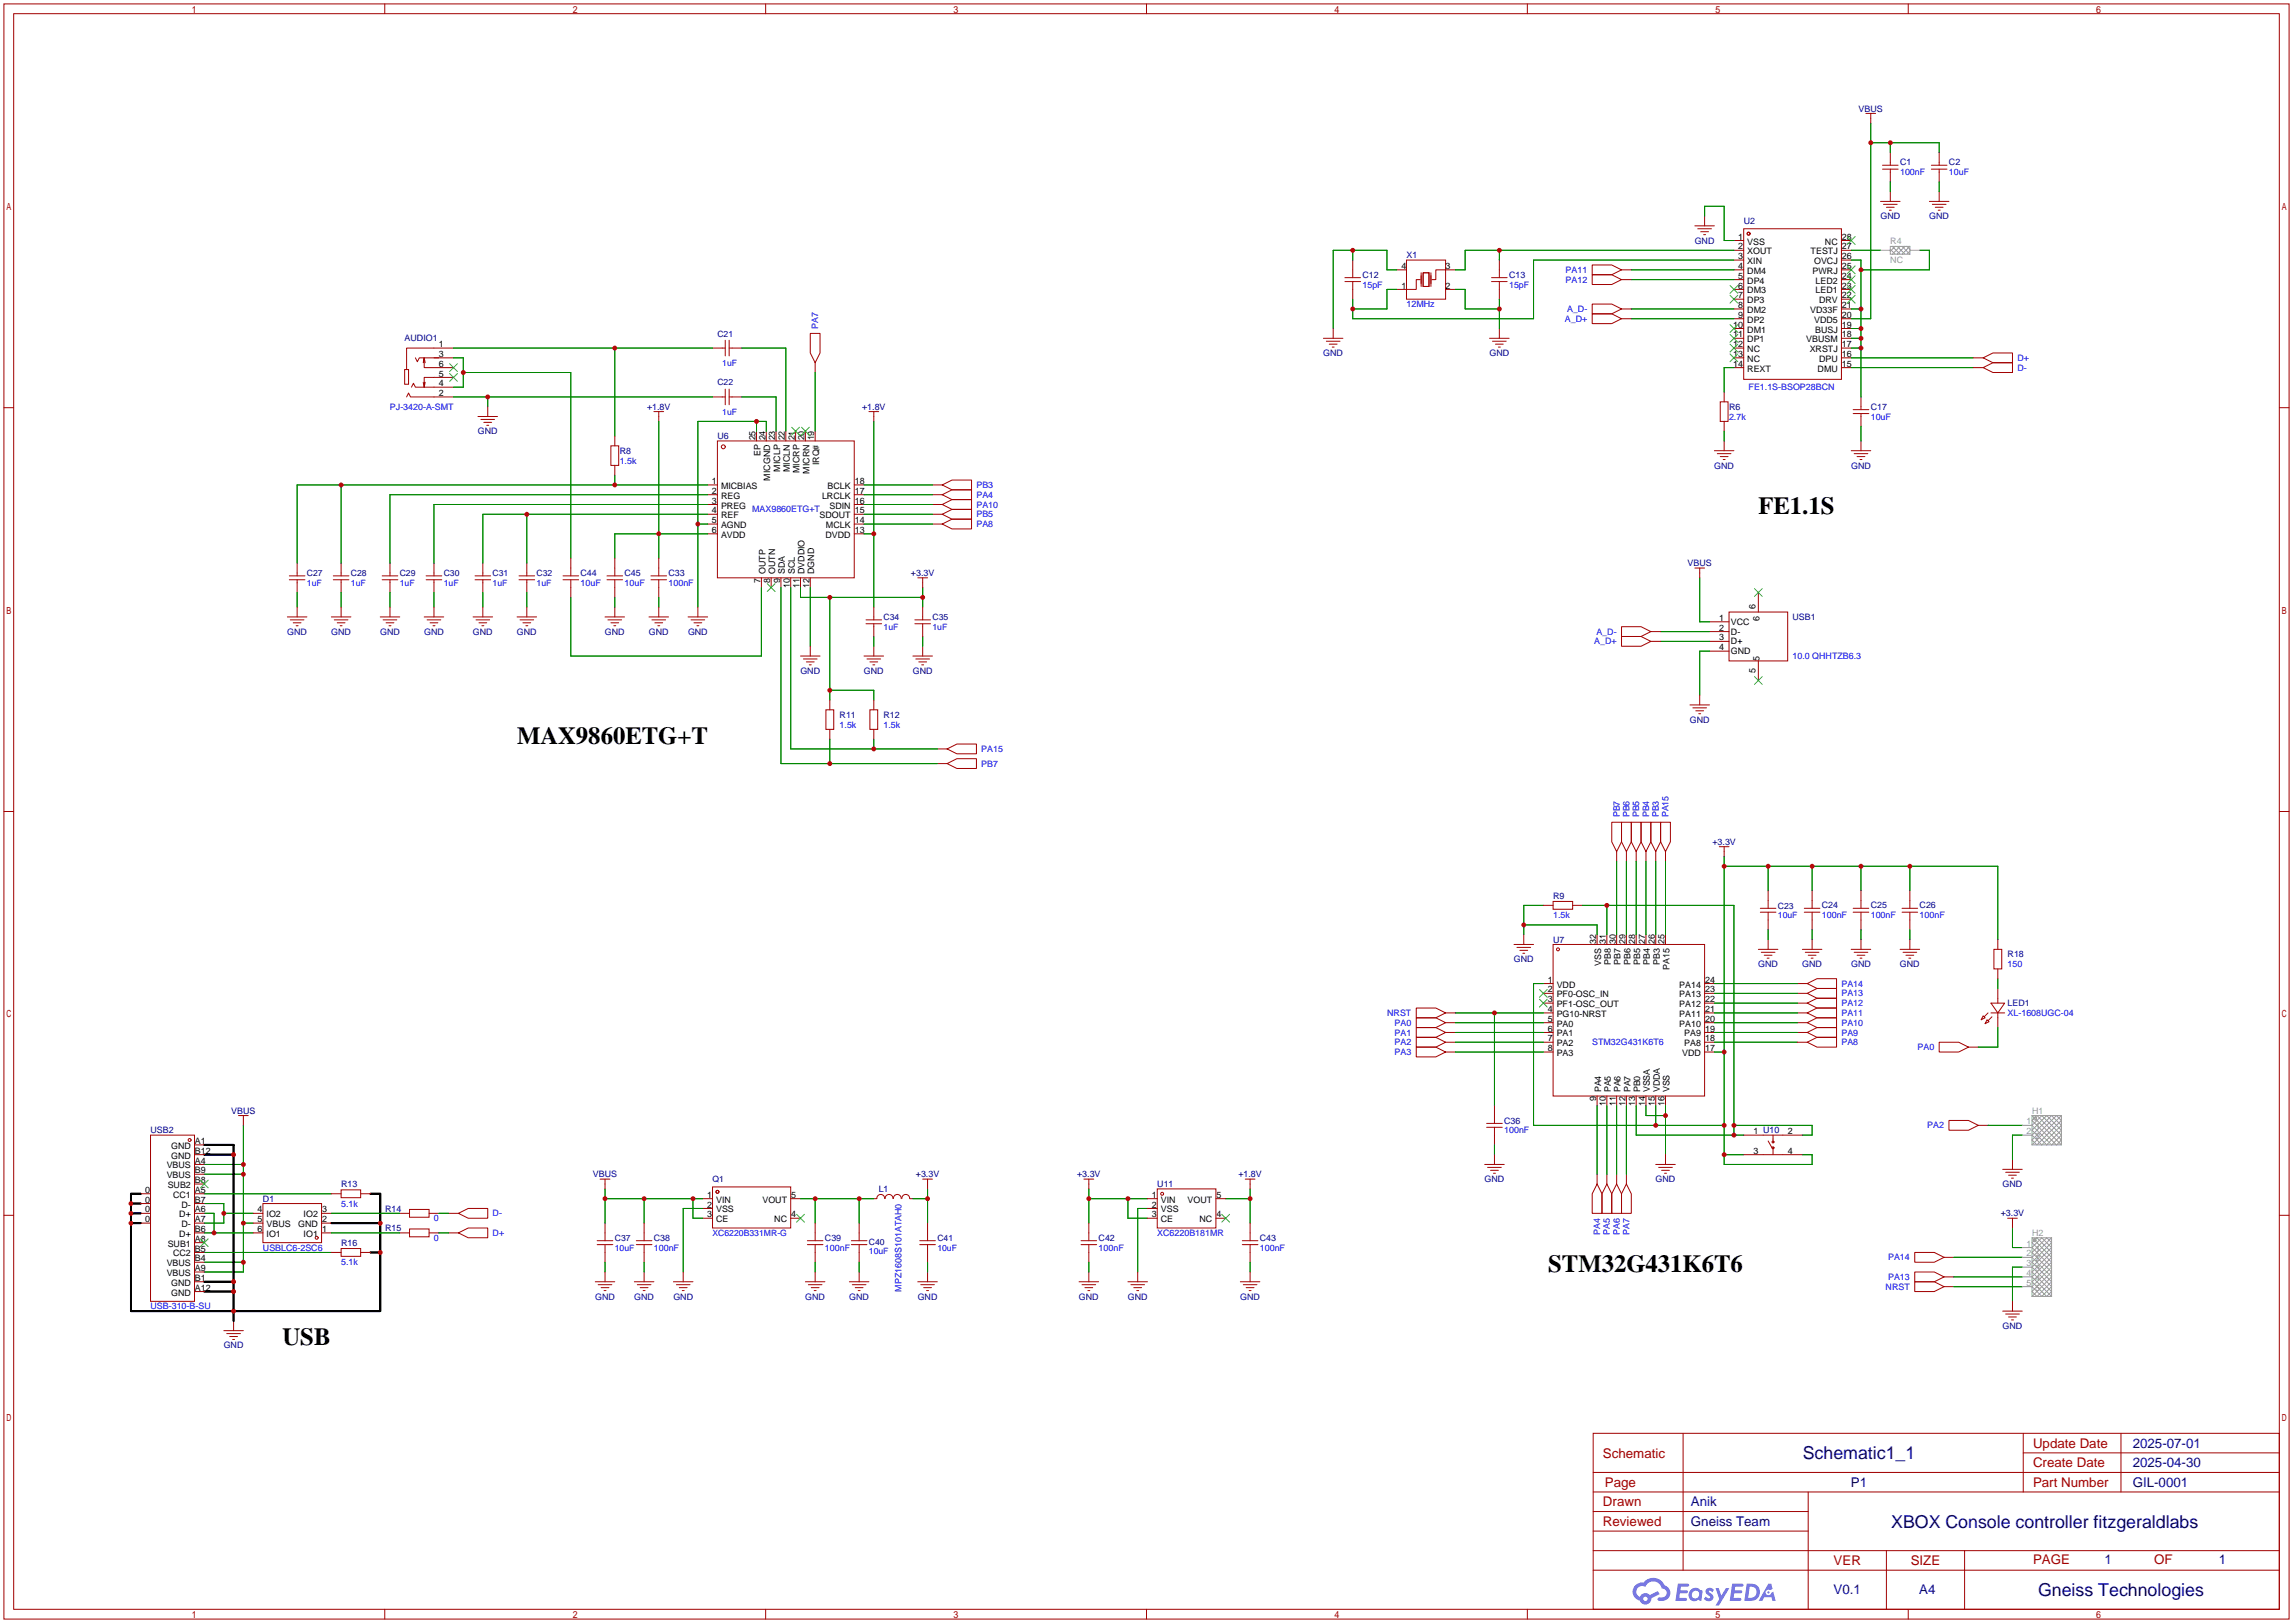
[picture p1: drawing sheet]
<svg xmlns="http://www.w3.org/2000/svg" width="596mm" height="422mm" viewBox="0 0 596 422" stroke-linecap="round" stroke-linejoin="round" font-family="sans-serif">
<defs><g id="words">
<g font-size="6.4">
<text x="456.9" y="133.6">FE1.1S</text>
<text x="134.4" y="193.3">MAX9860ETG+T</text>
<text x="402.3" y="330.4">STM32G431K6T6</text>
<text x="73.4" y="349.5">USB</text>
</g>
<g font-size="4.6" fill="#000080">
<text x="468.5" y="379.1">Schematic1_1</text>
<text x="491.5" y="396.8">XBOX Console controller fitzgeraldlabs</text>
<text x="529.6" y="414.6">Gneiss Technologies</text>
</g>
<g font-size="3.5" fill="#a00000">
<text x="528.3" y="376.1">Update Date</text>
<text x="416.6" y="378.7">Schematic</text>
<text x="528.3" y="381.2">Create Date</text>
<text x="417.1" y="386.3">Page</text>
<text x="528.3" y="386.3">Part Number</text>
<text x="416.6" y="391.4">Drawn</text>
<text x="416.6" y="396.4">Reviewed</text>
<text x="476.5" y="406.6">VER</text>
<text x="496.5" y="406.6">SIZE</text>
<text x="528.3" y="406.3">PAGE</text>
<text x="559.8" y="406.3">OF</text>
</g>
<g font-size="3.5" fill="#000080">
<text x="554.2" y="376.1">2025-07-01</text>
<text x="554.2" y="381.2">2025-04-30</text>
<text x="481" y="386.3">P1</text>
<text x="554.2" y="386.3">GIL-0001</text>
<text x="439.4" y="391.4">Anik</text>
<text x="439.4" y="396.4">Gneiss Team</text>
<text x="546.9" y="406.3">1</text>
<text x="576.6" y="406.3">1</text>
<text x="476.5" y="414.2">V0.1</text>
<text x="498.8" y="414.2">A4</text>
</g>
<g font-size="2.3" fill="#000080">
<text x="483" y="29">VBUS</text>
<text x="493.8" y="43">C1</text>
<text x="506.5" y="43">C2</text>
<text x="453.1" y="58.2">U2</text>
<text x="488.7" y="56.9">GND</text>
<text x="501.4" y="56.9">GND</text>
<text x="440.4" y="63.3">GND</text>
<text x="365.5" y="67.1">X1</text>
<text x="354.1" y="72.2">C12</text>
<text x="392.2" y="72.2">C13</text>
<text x="105.2" y="88.7">AUDIO1</text>
<text x="343.9" y="92.5">GND</text>
<text x="387.1" y="92.5">GND</text>
<text x="168.1" y="106.5">+1.8V</text>
<text x="224" y="106.5">+1.8V</text>
<text x="449.3" y="106.5">R6</text>
<text x="486.2" y="106.5">C17</text>
<text x="124.2" y="112.8">GND</text>
<text x="161" y="117.9">R8</text>
<text x="186.4" y="114.1">U6</text>
<text x="445.5" y="121.7">GND</text>
<text x="481.1" y="121.7">GND</text>
<text x="150.9" y="149.7">C44</text>
<text x="162.3" y="149.7">C45</text>
<text x="173.7" y="149.7">C33</text>
<text x="236.7" y="149.7">+3.3V</text>
<text x="438.6" y="147.1">VBUS</text>
<text x="465.8" y="161.1">USB1</text>
<text x="74.7" y="164.9">GND</text>
<text x="86.1" y="164.9">GND</text>
<text x="98.8" y="164.9">GND</text>
<text x="110.2" y="164.9">GND</text>
<text x="122.9" y="164.9">GND</text>
<text x="134.3" y="164.9">GND</text>
<text x="157.2" y="164.9">GND</text>
<text x="168.6" y="164.9">GND</text>
<text x="178.8" y="164.9">GND</text>
<text x="208" y="175.1">GND</text>
<text x="224.5" y="175.1">GND</text>
<text x="237.2" y="175.1">GND</text>
<text x="218.2" y="186.5">R11</text>
<text x="229.6" y="186.5">R12</text>
<text x="439.1" y="187.8">GND</text>
<text x="445" y="219.5">+3.3V</text>
<text x="403.6" y="233.5">R9</text>
<text x="473.5" y="236">C24</text>
<text x="486.2" y="236">C25</text>
<text x="498.9" y="236">C26</text>
<text x="403.6" y="244.9">U7</text>
<text x="393.4" y="250">GND</text>
<text x="456.9" y="251.3">GND</text>
<text x="468.4" y="251.3">GND</text>
<text x="481.1" y="251.3">GND</text>
<text x="493.8" y="251.3">GND</text>
<text x="521.7" y="248.7">R18</text>
<text x="521.7" y="261.4">LED1</text>
<text x="60.1" y="289.4">VBUS</text>
<text x="390.9" y="291.9">C36</text>
<text x="39.1" y="294.4">USB2</text>
<text x="154.1" y="305.9">VBUS</text>
<text x="238" y="305.9">+3.3V</text>
<text x="279.9" y="305.9">+3.3V</text>
<text x="321.8" y="305.9">+1.8V</text>
<text x="88.6" y="308.4">R13</text>
<text x="228.3" y="309.7">L1</text>
<text x="300.7" y="308.4">U11</text>
<text x="385.8" y="307.1">GND</text>
<text x="430.3" y="307.1">GND</text>
<text x="520.4" y="308.4">GND</text>
<text x="68.3" y="312.2">D1</text>
<text x="100.1" y="314.8">R14</text>
<text x="519.9" y="316">+3.3V</text>
<text x="88.6" y="323.6">R16</text>
<text x="100.1" y="319.8">R15</text>
<text x="169.9" y="322.4">C38</text>
<text x="214.4" y="322.4">C39</text>
<text x="285.5" y="322.4">C42</text>
<text x="327.4" y="322.4">C43</text>
<text x="154.7" y="337.6">GND</text>
<text x="164.8" y="337.6">GND</text>
<text x="175" y="337.6">GND</text>
<text x="209.3" y="337.6">GND</text>
<text x="220.7" y="337.6">GND</text>
<text x="238.5" y="337.6">GND</text>
<text x="280.4" y="337.6">GND</text>
<text x="293.1" y="337.6">GND</text>
<text x="322.3" y="337.6">GND</text>
<text x="520.4" y="345.2">GND</text>
<text x="58.1" y="350.3">GND</text>
</g>
<g font-size="2.3" fill="#00f">
<text x="493.8" y="45.5">100nF</text>
<text x="506.5" y="45.5">10uF</text>
<text x="406.8" y="70.9">PA11</text>
<text x="354.1" y="74.7">15pF</text>
<text x="392.2" y="74.7">15pF</text>
<text x="406.8" y="73.5">PA12</text>
<text x="365.5" y="79.8">12MHz</text>
<text x="406.7" y="83.6">A_D+</text>
<text x="407.2" y="81.1">A_D-</text>
<text x="212.6" y="85.3" transform="rotate(-90 212.6 85.3)">PA7</text>
<text x="524.3" y="93.8">D+</text>
<text x="454.4" y="101.4">FE1.1S-BSOP28BCN</text>
<text x="524.3" y="96.3">D-</text>
<text x="101.3" y="106.5">PJ-3420-A-SMT</text>
<text x="449.3" y="109">2.7k</text>
<text x="486.2" y="109">10uF</text>
<text x="161" y="120.4">1.5k</text>
<text x="253.7" y="129.3">PA4</text>
<text x="253.7" y="131.9">PA10</text>
<text x="253.7" y="126.8">PB3</text>
<text x="195.5" y="133.1">MAX9860ETG+T</text>
<text x="253.7" y="137">PA8</text>
<text x="253.7" y="134.4">PB5</text>
<text x="150.9" y="152.2">10uF</text>
<text x="162.3" y="152.2">10uF</text>
<text x="173.7" y="152.2">100nF</text>
<text x="414.3" y="167.4">A_D+</text>
<text x="414.9" y="164.9">A_D-</text>
<text x="465.8" y="171.2">10.0 QHHTZB6.3</text>
<text x="218.2" y="189">1.5k</text>
<text x="229.6" y="189">1.5k</text>
<text x="255" y="195.4">PA15</text>
<text x="255" y="199.2">PB7</text>
<text x="420.9" y="212.3" transform="rotate(-90 420.9 212.3)">PB7</text>
<text x="423.5" y="212.3" transform="rotate(-90 423.5 212.3)">PB6</text>
<text x="426" y="212.3" transform="rotate(-90 426 212.3)">PB5</text>
<text x="428.5" y="212.3" transform="rotate(-90 428.5 212.3)">PB4</text>
<text x="431.1" y="212.3" transform="rotate(-90 431.1 212.3)">PB3</text>
<text x="433.6" y="212.3" transform="rotate(-90 433.6 212.3)">PA15</text>
<text x="403.6" y="238.6">1.5k</text>
<text x="473.5" y="238.6">100nF</text>
<text x="486.2" y="238.6">100nF</text>
<text x="498.9" y="238.6">100nF</text>
<text x="521.7" y="251.3">150</text>
<text x="478.5" y="256.3">PA14</text>
<text x="360.5" y="264">NRST</text>
<text x="478.5" y="264">PA11</text>
<text x="478.5" y="261.4">PA12</text>
<text x="478.5" y="258.9">PA13</text>
<text x="521.7" y="264">XL-1608UGC-04</text>
<text x="362.4" y="266.5">PA0</text>
<text x="362.4" y="269">PA1</text>
<text x="478.5" y="269">PA9</text>
<text x="478.5" y="266.5">PA10</text>
<text x="362.4" y="271.6">PA2</text>
<text x="362.4" y="274.1">PA3</text>
<text x="413.8" y="271.6">STM32G431K6T6</text>
<text x="478.5" y="271.6">PA8</text>
<text x="498.3" y="272.8">PA0</text>
<text x="500.8" y="293.2">PA2</text>
<text x="390.9" y="294.4">100nF</text>
<text x="88.6" y="313.5">5.1k</text>
<text x="112.8" y="317.3">0</text>
<text x="128" y="316">D-</text>
<text x="112.8" y="322.4">0</text>
<text x="128" y="321.1">D+</text>
<text x="300.7" y="321.1">XC6220B181MR</text>
<text x="415.8" y="320.8" transform="rotate(-90 415.8 320.8)">PA4</text>
<text x="418.4" y="320.8" transform="rotate(-90 418.4 320.8)">PA5</text>
<text x="420.9" y="320.8" transform="rotate(-90 420.9 320.8)">PA6</text>
<text x="423.5" y="320.8" transform="rotate(-90 423.5 320.8)">PA7</text>
<text x="68.3" y="324.9">USBLC6-2SC6</text>
<text x="88.6" y="328.7">5.1k</text>
<text x="169.9" y="324.9">100nF</text>
<text x="214.4" y="324.9">100nF</text>
<text x="285.5" y="324.9">100nF</text>
<text x="327.4" y="324.9">100nF</text>
<text x="490.7" y="327.5">PA14</text>
<text x="234.2" y="335.5" transform="rotate(-90 234.2 335.5)">MPZ1608S101ATAH0</text>
<text x="490" y="335.1">NRST</text>
<text x="490.7" y="332.5">PA13</text>
<text x="39.1" y="340.2">USB-310-B-SU</text>
</g>
<g font-size="2.3">
<text x="451.7" y="62.3">1</text>
<text x="451.7" y="64.8">2</text>
<text x="454.1" y="63.5">VSS</text>
<text x="474.3" y="63.5">NC</text>
<text x="478.7" y="64.8">27</text>
<text x="478.7" y="62.3">28</text>
<text x="364.2" y="69.9">4</text>
<text x="375.7" y="69.9">3</text>
<text x="451.7" y="67.3">3</text>
<text x="451.7" y="69.9">4</text>
<text x="454.1" y="66.1">XOUT</text>
<text x="454.1" y="68.6">XIN</text>
<text x="454.1" y="71.1">DM4</text>
<text x="470.5" y="66.1">TESTJ</text>
<text x="471.1" y="71.1">PWRJ</text>
<text x="471.4" y="68.6">OVCJ</text>
<text x="478.7" y="69.9">25</text>
<text x="478.7" y="67.3">26</text>
<text x="364.2" y="75">1</text>
<text x="375.7" y="75">2</text>
<text x="451.7" y="72.4">5</text>
<text x="451.7" y="75">6</text>
<text x="451.7" y="77.5">7</text>
<text x="454.1" y="73.7">DP4</text>
<text x="454.1" y="76.2">DM3</text>
<text x="471.8" y="76.2">LED1</text>
<text x="471.8" y="73.7">LED2</text>
<text x="478.7" y="77.5">22</text>
<text x="478.7" y="75">23</text>
<text x="478.7" y="72.4">24</text>
<text x="451.7" y="80">8</text>
<text x="451.7" y="82.6">9</text>
<text x="454.1" y="78.8">DP3</text>
<text x="454.1" y="81.3">DM2</text>
<text x="454.1" y="83.8">DP2</text>
<text x="470.4" y="81.3">VD33F</text>
<text x="471.4" y="83.8">VDD5</text>
<text x="472.7" y="78.8">DRV</text>
<text x="478.7" y="82.6">20</text>
<text x="478.7" y="80">21</text>
<text x="450.4" y="85.1">10</text>
<text x="450.4" y="87.7">11</text>
<text x="454.1" y="86.4">DM1</text>
<text x="454.1" y="88.9">DP1</text>
<text x="469.4" y="88.9">VBUSM</text>
<text x="471.7" y="86.4">BUSJ</text>
<text x="478.7" y="87.7">18</text>
<text x="478.7" y="85.1">19</text>
<text x="114" y="90.2">1</text>
<text x="114" y="95.3">6</text>
<text x="114" y="92.7">3</text>
<text x="450.4" y="90.2">12</text>
<text x="450.4" y="92.7">13</text>
<text x="450.4" y="95.3">14</text>
<text x="454.1" y="91.5">NC</text>
<text x="454.1" y="94">NC</text>
<text x="470.3" y="91.5">XRSTJ</text>
<text x="472.7" y="94">DPU</text>
<text x="478.7" y="95.3">15</text>
<text x="478.7" y="92.7">16</text>
<text x="478.7" y="90.2">17</text>
<text x="114" y="97.8">5</text>
<text x="114" y="100.4">4</text>
<text x="454.1" y="96.5">REXT</text>
<text x="472.3" y="96.5">DMU</text>
<text x="114" y="102.9">2</text>
<text x="196.4" y="114.4" transform="rotate(-90 196.4 114.4)">25</text>
<text x="197.6" y="118.6" transform="rotate(-90 197.6 118.6)">EP</text>
<text x="198.9" y="114.4" transform="rotate(-90 198.9 114.4)">24</text>
<text x="201.4" y="114.4" transform="rotate(-90 201.4 114.4)">23</text>
<text x="204" y="114.4" transform="rotate(-90 204 114.4)">22</text>
<text x="206.5" y="114.4" transform="rotate(-90 206.5 114.4)">21</text>
<text x="209.1" y="114.4" transform="rotate(-90 209.1 114.4)">20</text>
<text x="211.6" y="114.4" transform="rotate(-90 211.6 114.4)">19</text>
<text x="185" y="125.8">1</text>
<text x="200.2" y="124.9" transform="rotate(-90 200.2 124.9)">MICGND</text>
<text x="202.7" y="122.6" transform="rotate(-90 202.7 122.6)">MICLP</text>
<text x="205.3" y="122.7" transform="rotate(-90 205.3 122.7)">MICLN</text>
<text x="207.8" y="122.9" transform="rotate(-90 207.8 122.9)">MICRP</text>
<text x="210.3" y="123.1" transform="rotate(-90 210.3 123.1)">MICRN</text>
<text x="212.9" y="120.9" transform="rotate(-90 212.9 120.9)">IRQ#</text>
<text x="222.1" y="125.8">18</text>
<text x="185" y="128.3">2</text>
<text x="185" y="130.8">3</text>
<text x="187.4" y="127">MICBIAS</text>
<text x="187.4" y="129.6">REG</text>
<text x="213.6" y="129.6">LRCLK</text>
<text x="215" y="127">BCLK</text>
<text x="222.1" y="130.8">16</text>
<text x="222.1" y="128.3">17</text>
<text x="185" y="133.4">4</text>
<text x="185" y="135.9">5</text>
<text x="187.4" y="132.1">PREG</text>
<text x="187.4" y="134.6">REF</text>
<text x="187.4" y="137.2">AGND</text>
<text x="213" y="134.6">SDOUT</text>
<text x="214.6" y="137.2">MCLK</text>
<text x="215.5" y="132.1">SDIN</text>
<text x="222.1" y="135.9">14</text>
<text x="222.1" y="133.4">15</text>
<text x="185" y="138.5">6</text>
<text x="187.4" y="139.7">AVDD</text>
<text x="214.5" y="139.7">DVDD</text>
<text x="222.1" y="138.5">13</text>
<text x="198.9" y="149.2" transform="rotate(-90 198.9 149.2)">OUTP</text>
<text x="201.4" y="149.2" transform="rotate(-90 201.4 149.2)">OUTN</text>
<text x="204" y="149.2" transform="rotate(-90 204 149.2)">SDA</text>
<text x="206.5" y="149.2" transform="rotate(-90 206.5 149.2)">SCL</text>
<text x="209.1" y="149.2" transform="rotate(-90 209.1 149.2)">DVDDIO</text>
<text x="211.6" y="149.2" transform="rotate(-90 211.6 149.2)">DGND</text>
<text x="197.6" y="151.5" transform="rotate(-90 197.6 151.5)">7</text>
<text x="200.2" y="151.5" transform="rotate(-90 200.2 151.5)">8</text>
<text x="202.7" y="151.5" transform="rotate(-90 202.7 151.5)">9</text>
<text x="205.3" y="152.8" transform="rotate(-90 205.3 152.8)">10</text>
<text x="207.8" y="152.8" transform="rotate(-90 207.8 152.8)">11</text>
<text x="210.3" y="152.8" transform="rotate(-90 210.3 152.8)">12</text>
<text x="446.8" y="161.3">1</text>
<text x="456.2" y="158.2" transform="rotate(-90 456.2 158.2)">6</text>
<text x="457.2" y="161.3" transform="rotate(-90 457.2 161.3)">6</text>
<text x="446.8" y="166.4">3</text>
<text x="446.8" y="163.9">2</text>
<text x="449.8" y="167.4">D+</text>
<text x="449.8" y="164.9">D-</text>
<text x="449.8" y="162.3">VCC</text>
<text x="446.8" y="168.9">4</text>
<text x="449.8" y="170">GND</text>
<text x="457.2" y="171.7" transform="rotate(-90 457.2 171.7)">5</text>
<text x="456.2" y="174.7" transform="rotate(-90 456.2 174.7)">5</text>
<text x="414.8" y="245.2" transform="rotate(-90 414.8 245.2)">32</text>
<text x="417.3" y="245.2" transform="rotate(-90 417.3 245.2)">31</text>
<text x="419.9" y="245.2" transform="rotate(-90 419.9 245.2)">30</text>
<text x="422.4" y="245.2" transform="rotate(-90 422.4 245.2)">29</text>
<text x="425" y="245.2" transform="rotate(-90 425 245.2)">28</text>
<text x="427.5" y="245.2" transform="rotate(-90 427.5 245.2)">27</text>
<text x="430" y="245.2" transform="rotate(-90 430 245.2)">26</text>
<text x="432.6" y="245.2" transform="rotate(-90 432.6 245.2)">25</text>
<text x="416.1" y="250.9" transform="rotate(-90 416.1 250.9)">VSS</text>
<text x="418.6" y="250.7" transform="rotate(-90 418.6 250.7)">PB8</text>
<text x="421.2" y="250.7" transform="rotate(-90 421.2 250.7)">PB7</text>
<text x="423.7" y="250.7" transform="rotate(-90 423.7 250.7)">PB6</text>
<text x="426.2" y="250.7" transform="rotate(-90 426.2 250.7)">PB5</text>
<text x="428.8" y="250.7" transform="rotate(-90 428.8 250.7)">PB4</text>
<text x="431.3" y="250.7" transform="rotate(-90 431.3 250.7)">PB3</text>
<text x="433.9" y="252" transform="rotate(-90 433.9 252)">PA15</text>
<text x="402.2" y="255.3">1</text>
<text x="402.2" y="257.8">2</text>
<text x="404.5" y="256.6">VDD</text>
<text x="436.4" y="256.6">PA14</text>
<text x="443.1" y="257.8">23</text>
<text x="443.1" y="255.3">24</text>
<text x="402.2" y="260.4">3</text>
<text x="402.2" y="262.9">4</text>
<text x="404.5" y="259.1">PF0-OSC_IN</text>
<text x="404.5" y="261.6">PF1-OSC_OUT</text>
<text x="436.4" y="261.6">PA12</text>
<text x="436.4" y="259.1">PA13</text>
<text x="443.1" y="262.9">21</text>
<text x="443.1" y="260.4">22</text>
<text x="402.2" y="265.5">5</text>
<text x="402.2" y="268">6</text>
<text x="404.5" y="264.2">PG10-NRST</text>
<text x="404.5" y="266.7">PA0</text>
<text x="404.5" y="269.3">PA1</text>
<text x="436.4" y="266.7">PA10</text>
<text x="436.4" y="264.2">PA11</text>
<text x="437.7" y="269.3">PA9</text>
<text x="443.1" y="268">19</text>
<text x="443.1" y="265.5">20</text>
<text x="402.2" y="270.5">7</text>
<text x="402.2" y="273.1">8</text>
<text x="404.5" y="271.8">PA2</text>
<text x="404.5" y="274.3">PA3</text>
<text x="437.2" y="274.3">VDD</text>
<text x="437.7" y="271.8">PA8</text>
<text x="443.1" y="273.1">17</text>
<text x="443.1" y="270.5">18</text>
<text x="414.8" y="286.1" transform="rotate(-90 414.8 286.1)">9</text>
<text x="416.1" y="283.8" transform="rotate(-90 416.1 283.8)">PA4</text>
<text x="417.3" y="287.4" transform="rotate(-90 417.3 287.4)">10</text>
<text x="418.6" y="283.8" transform="rotate(-90 418.6 283.8)">PA5</text>
<text x="419.9" y="287.4" transform="rotate(-90 419.9 287.4)">11</text>
<text x="421.2" y="283.8" transform="rotate(-90 421.2 283.8)">PA6</text>
<text x="422.4" y="287.4" transform="rotate(-90 422.4 287.4)">12</text>
<text x="423.7" y="283.8" transform="rotate(-90 423.7 283.8)">PA7</text>
<text x="425" y="287.4" transform="rotate(-90 425 287.4)">13</text>
<text x="426.2" y="283.8" transform="rotate(-90 426.2 283.8)">PB0</text>
<text x="427.5" y="287.4" transform="rotate(-90 427.5 287.4)">14</text>
<text x="428.8" y="283.8" transform="rotate(-90 428.8 283.8)">VSSA</text>
<text x="430" y="287.4" transform="rotate(-90 430 287.4)">15</text>
<text x="431.3" y="283.8" transform="rotate(-90 431.3 283.8)">VDDA</text>
<text x="432.6" y="287.4" transform="rotate(-90 432.6 287.4)">16</text>
<text x="433.9" y="283.8" transform="rotate(-90 433.9 283.8)">VSS</text>
<text x="44.5" y="298.5">GND</text>
<text x="50.7" y="299.7">B12</text>
<text x="50.7" y="297.2">A1</text>
<text x="455.7" y="294.7">1 U10</text>
<text x="455.7" y="299.7">3</text>
<text x="464.6" y="294.7">2</text>
<text x="464.6" y="299.7">4</text>
<text x="43.3" y="303.6">VBUS</text>
<text x="44.5" y="301">GND</text>
<text x="50.7" y="304.8">B9</text>
<text x="50.7" y="302.3">A4</text>
<text x="37.7" y="309.9">0</text>
<text x="43.3" y="306.1">VBUS</text>
<text x="43.6" y="308.6">SUB2</text>
<text x="45" y="311.2">CC1</text>
<text x="50.7" y="309.9">A5</text>
<text x="50.7" y="307.4">B8</text>
<text x="183.8" y="311.2">1</text>
<text x="205.6" y="311.2">5</text>
<text x="299.3" y="311.2">1</text>
<text x="316.1" y="311.2">5</text>
<text x="37.7" y="312.4">0</text>
<text x="37.7" y="315">0</text>
<text x="37.7" y="317.5">0</text>
<text x="46.6" y="316.3">D+</text>
<text x="47.2" y="313.7">D-</text>
<text x="50.7" y="312.4">B7</text>
<text x="50.7" y="315">A6</text>
<text x="50.7" y="317.5">A7</text>
<text x="66.9" y="315">4</text>
<text x="66.9" y="317.5">5</text>
<text x="69.3" y="316.3">IO2</text>
<text x="78.9" y="316.3">IO2</text>
<text x="83.7" y="317.5">2</text>
<text x="83.7" y="315">3</text>
<text x="183.8" y="313.7">2</text>
<text x="183.8" y="316.3">3</text>
<text x="186.1" y="312.4">VIN</text>
<text x="186.1" y="315">VSS</text>
<text x="186.1" y="317.5">CE</text>
<text x="198.1" y="312.4">VOUT</text>
<text x="201.2" y="317.5">NC</text>
<text x="205.6" y="316.3">4</text>
<text x="299.3" y="316.3">3</text>
<text x="299.3" y="313.7">2</text>
<text x="301.7" y="317.5">CE</text>
<text x="301.7" y="315">VSS</text>
<text x="301.7" y="312.4">VIN</text>
<text x="308.6" y="312.4">VOUT</text>
<text x="311.7" y="317.5">NC</text>
<text x="316.1" y="316.3">4</text>
<text x="43.6" y="323.9">SUB1</text>
<text x="46.6" y="321.3">D+</text>
<text x="47.2" y="318.8">D-</text>
<text x="50.7" y="320.1">B6</text>
<text x="50.7" y="322.6">A8</text>
<text x="66.9" y="320.1">6</text>
<text x="69.3" y="318.8">VBUS</text>
<text x="69.3" y="321.3">IO1</text>
<text x="77.5" y="318.8">GND</text>
<text x="78.9" y="321.3">IO1</text>
<text x="83.7" y="320.1">1</text>
<text x="43.3" y="329">VBUS</text>
<text x="45" y="326.4">CC2</text>
<text x="50.7" y="325.1">B5</text>
<text x="50.7" y="327.7">B4</text>
<text x="43.3" y="331.5">VBUS</text>
<text x="44.5" y="334">GND</text>
<text x="50.7" y="330.2">A9</text>
<text x="50.7" y="335.3">A12</text>
<text x="50.7" y="332.8">B1</text>
<text x="44.5" y="336.6">GND</text>
</g>
<g font-size="2.3" fill="#999">
<text x="491.2" y="63.3">R4</text>
<text x="491.2" y="68.4">NC</text>
<text x="526.7" y="292.1">1</text>
<text x="528.1" y="289.4">H1</text>
<text x="529" y="293.4">1</text>
<text x="526.7" y="294.7">2</text>
<text x="529" y="295.9">2</text>
<text x="526.7" y="323.9">1</text>
<text x="528.1" y="321.1">H2</text>
<text x="526.7" y="326.4">2</text>
<text x="526.7" y="329">3</text>
<text x="529" y="325.1">1</text>
<text x="529" y="327.7">2</text>
<text x="526.7" y="331.5">4</text>
<text x="526.7" y="334">5</text>
<text x="529" y="330.2">3</text>
<text x="529" y="332.8">4</text>
<text x="529" y="335.3">5</text>
</g>
<g font-size="2.2" fill="#000080">
<text x="186.4" y="87.4">C21</text>
<text x="186.4" y="100.1">C22</text>
<text x="79.8" y="149.7">C27</text>
<text x="91.2" y="149.7">C28</text>
<text x="103.9" y="149.7">C29</text>
<text x="115.3" y="149.7">C30</text>
<text x="128" y="149.7">C31</text>
<text x="139.4" y="149.7">C32</text>
<text x="229.6" y="161.1">C34</text>
<text x="242.3" y="161.1">C35</text>
<text x="462" y="236">C23</text>
<text x="185.2" y="307.1">Q1</text>
<text x="159.8" y="322.4">C37</text>
<text x="225.8" y="323.6">C40</text>
<text x="243.6" y="322.4">C41</text>
</g>
<g font-size="2.2" fill="#00f">
<text x="187.7" y="95.1">1uF</text>
<text x="187.7" y="107.8">1uF</text>
<text x="79.8" y="152.2">1uF</text>
<text x="91.2" y="152.2">1uF</text>
<text x="103.9" y="152.2">1uF</text>
<text x="115.3" y="152.2">1uF</text>
<text x="128" y="152.2">1uF</text>
<text x="139.4" y="152.2">1uF</text>
<text x="229.6" y="163.6">1uF</text>
<text x="242.3" y="163.6">1uF</text>
<text x="462" y="238.6">10uF</text>
<text x="185.2" y="321.1">XC6220B331MR-G</text>
<text x="159.8" y="324.9">10uF</text>
<text x="225.8" y="325.8">10uF</text>
<text x="243.6" y="324.9">10uF</text>
</g>
</g></defs>
<g fill="none" stroke="#a10000" stroke-width=".26">
<path d="M1 1h593.9v419.6h-593.9zM3.6 3.6h588.7v414.5h-588.7zM100 1v2.6M199 1v2.6M297.9 1v2.6M396.9 1v2.6M495.9 1v2.6M1 105.9h2.6M592.3 105.9h2.6M1 210.8h2.6M592.3 210.8h2.6M1 315.7h2.6"/>
<path d="M592.3 315.7h2.6M414 372.4h178.3v45.7h-178.3zM437.4 372.4v35.5M525.8 372.4v15.2M525.8 377.4h66.5M551.2 372.4v15.2M414 392.7h55.9M414 387.6h178.3M414 397.8h55.9M414 382.5h178.3M469.9 387.6v30.5M100 418.1v2.5"/>
<path d="M199 418.1v2.5M297.9 418.1v2.5M396.9 418.1v2.5M414 407.9h178.3M414 402.8h178.3M490.2 402.8v15.3M495.9 418.1v2.5M510.5 402.8v15.3"/>
</g>
<g fill="#5487ff">
<path d="M443.5 412.8a1.3 1.3 0 0 1 1.9 .2l-.4 .7a.47 .47 0 0 0-.4-.5 .47 .47 0 0 0-.5 .3l.1 .1a1.28 1.28 0 0 1 .8 2.1 1.53 1.53 0 0 1-2.2-.3l.5-.6 .8 .4a.31 .31 0 0 0 .4-.2 .31 .31 0 0 0-.3-.4 1.12 1.12 0 0 1-.7-1.8z"/>
<path d="M445.8 412.6h.8l.7 1.9 1.2-1.9h.9l-2.7 4.5h-.9l1-1.7z"/>
<path d="M436 411.4h2.6a.4 .4 0 0 1 .4 .4 .4 .4 0 0 1-.4 .4h-1.8l-.1 .9h1.6l.3 .2a.4 .4 0 0 1-.4 .6h-1.6l-.2 1.2h1.6a.39 .39 0 0 1 .4 .4 .39 .39 0 0 1-.4 .4h-2.6z"/>
<path d="M450.1 411.4h2.6a.4 .4 0 0 1 .4 .4 .4 .4 0 0 1-.4 .4h-1.8l-.1 .9h1.6l.3 .2a.4 .4 0 0 1-.3 .6h-1.7l-.2 1.2h1.6a.39 .39 0 0 1 .4 .4 .39 .39 0 0 1-.4 .4h-2.6z"/>
<path d="M459.5 411.4h.8l.3 1.4-.6 .3a.75 .75 0 0 0-1.1 .3 .75 .75 0 0 0 .5 1.1 .75 .75 0 0 0 .9-.7l.5-.3 .6 2.4h-.8l-.3-1h-1.8l-.5 1h-1z"/>
<path d="M453.9 411.4l-.6 4.5h1.4a2.27 2.27 0 0 0 2.7-2.3 2.27 2.27 0 0 0-2.7-2.2zM454.7 412.2a1.5 1.5 0 0 1 1.8 1.5 1.5 1.5 0 0 1-1.9 1.4h-.3z"/>
<path d="M439.4 413a1.6 1.6 0 0 0-.4 2.3 1.6 1.6 0 0 0 2.3 .2l.8 .4 .3-2.5-.1-.3h-.5a1.58 1.58 0 0 0-2.4-.1zM440 413.6a.99 .99 0 0 1 1.6 .5 .99 .99 0 0 1-1.3 1.1 .98 .98 0 0 1-.3-1.6z"/>
<path d="M425 411.8a2.37 2.37 0 0 0 1.1 4 1.54 1.54 0 0 0 1.8 1 1.54 1.54 0 0 0 1.2-1.6l2.2-1.1-.5-.7-2 1a1.57 1.57 0 0 0-2.7 .5 1.5 1.5 0 0 1-.7-2.1 1.5 1.5 0 0 1 2.2-.5 2.27 2.27 0 0 1 2.3-1.4 2.27 2.27 0 0 1 2 1.8 1.16 1.16 0 0 1 1.2 1.1 1.16 1.16 0 0 1-1.1 1.2h-.7a.47 .47 0 0 0-.5 .4 .47 .47 0 0 0 .4 .5 2.14 2.14 0 0 0 2.7-1.3 2.14 2.14 0 0 0-1.3-2.7 3.2 3.2 0 0 0-5.5-.8l-1.1 .1zM427 415.4a.6 .6 0 0 1 1.2 0 .6 .6 0 0 1-1.2 0z"/>
<circle cx="459.6" cy="413.7" r=".28"/>
</g>
<g fill="none" stroke="#a10000" stroke-width=".26">
<path d="M484.9 29.5h2.5M486.2 29.5v2.5M491.2 39.6v3.3M503.9 39.6v3.3M440.4 58.7h5.1M441.2 59.4h3.6M443 56.1v2.6M453.1 59.4h25.4v39.2h-25.4zM488.7 52.3h5.1M489.2 43.9h4.1M489.2 42.9h4.1M489.5 53.1h3.5"/>
<path d="M490.2 53.8h2.1M491 54.6h.5M491.2 43.9v3.3M491.2 49.8v2.5M501.4 52.3h5.1M501.9 43.9h4.1M501.9 42.9h4.1M502.2 53.1h3.5M502.9 53.8h2.1M503.7 54.6h.5M503.9 43.9v3.3M503.9 49.8v2.5"/>
<path d="M349.5 73.2h4.1M349.5 72.1h4.1M351.5 67.6v4.5M351.5 73.2v4.5M363 70.1h2.5M365.5 67.6h10.2v10.1h-10.2zM369.1 72.6h-1.1v2.6h-5M369.3 70.9v3.5M369.8 70.9h1.5v3.5h-1.5zM371.9 70.9v3.5M375.7 75.2h2.5M378.2 70.1h-5.1v2.5h-1"/>
<path d="M387.6 73.2h4.1M387.6 72.1h4.1M389.6 67.6v4.5M389.6 73.2v4.5M413.8 79h5l2.6 1.3-2.6 1.2h-5zM413.8 68.8h5l2.6 1.3-2.6 1.3h-5zM413.8 71.4h5l2.6 1.2-2.6 1.3h-5zM421.4 70.1h2.5M421.4 72.6h2.5M442 60.2h2M442.7 61h.5M450.6 62.5h2.5"/>
<path d="M450.6 65h2.5M450.6 67.6h2.5M450.6 70.1h2.5M450.6 72.6h2.5M450.6 75.2h2.5M450.6 77.7h2.5M478.5 62.5h2.6M478.5 65h2.6M478.5 67.6h2.6M478.5 70.1h2.6M478.5 72.6h2.6M478.5 75.2h2.6"/>
<path d="M478.5 77.7h2.6M105.2 96h1v3.8h-1zM107.9 93l.6 1 .5-1h5M110 94.2l.2-1.2v2.5h7.7M110 99.3l.2 1.3M110.2 93l.3 1.2M112.8 93h5.1M117.9 90.4h-12.2v5.6M117.9 98h-7.7v2.6l.3-1.3M185.2 90.4h3.3M188.5 88.4v4.1M189.5 90.4h3.3"/>
<path d="M189.5 88.4v4.1M210.6 86.6h2.5v5.1l-1.3 2.5-1.2-2.5zM211.8 94.2v2.6M343.9 87.9h5.1M344.7 88.6h3.5M345.4 89.4h2.1M346.2 90.2h.5M346.5 85.3v2.6M387.1 87.9h5.1M387.9 88.6h3.5M388.6 89.4h2.1M389.4 90.2h.5"/>
<path d="M389.6 85.3v2.6M413.8 81.5h5l2.6 1.3-2.6 1.3h-5zM421.4 80.3h2.5M421.4 82.8h2.5M450.6 90.4h2.5M450.6 95.5h2.5M450.6 93h2.5M450.6 80.3h2.5M450.6 82.8h2.5M450.6 85.3h2.5M450.6 87.9h2.5M478.5 90.4h2.6"/>
<path d="M478.5 95.5h2.6M478.5 93h2.6M478.5 80.3h2.6M478.5 82.8h2.6M478.5 85.3h2.6M478.5 87.9h2.6M512.8 95.5h2.6M512.8 93h2.6M515.4 93l2.5-1.3h5.1v2.5h-5.1zM515.4 95.5l2.5-1.3h5.1v2.6h-5.1zM105.7 103.1l.5-1 .5 1h11.2M106.9 100.6l.5-1 .5 1h10"/>
<path d="M124.2 108.2h5.1M125 109h3.5M125.7 109.7h2.1M126.5 110.5h.5M126.7 105.7v2.5M158.7 115.8h2.1v5.1h-2.1zM159.8 113.3v2.5M169.9 106.9h2.6M171.2 106.9v2.6M185.2 103.1h3.3M186.4 114.6h35.6v35.5h-35.6zM188.5 101.1v4.1"/>
<path d="M189.5 103.1h3.3M189.5 101.1v4.1M196.6 112v2.6M199.1 112v2.6M201.7 112v2.6M204.2 112v2.6M206.8 112v2.6M209.3 112v2.6M211.8 112v2.6M225.8 106.9h2.5M227.1 106.9v2.6M445.5 117.1h5.1"/>
<path d="M446.3 117.9h3.5M447 104.4h2.1v5.1h-2.1zM447 118.6h2.1M447.8 119.4h.5M448.1 101.9v2.5M448.1 109.5v2.5M448.1 114.6v2.5M481.1 117.1h5.1M481.6 107.4h4M481.6 106.4h4M481.8 117.9h3.6M482.6 118.6h2"/>
<path d="M483.4 119.4h.5M483.6 103.1v3.3M483.6 107.4v3.3M483.6 114.6v2.5M159.8 120.9v2.5M183.9 126h2.5M183.9 128.5h2.5M183.9 131.1h2.5M183.9 133.6h2.5M183.9 136.1h2.5M183.9 138.7h2.5M222 126h2.5"/>
<path d="M222 128.5h2.5M222 131.1h2.5M222 133.6h2.5M222 136.1h2.5M222 138.7h2.5M242.3 126h2.6M242.3 128.5h2.6M242.3 131.1h2.6M242.3 133.6h2.6M242.3 136.1h2.6M244.9 128.5l2.5-1.2h5.1v2.5h-5.1zM244.9 136.1l2.5-1.2h5.1v2.5h-5.1z"/>
<path d="M244.9 131.1l2.5-1.3h5.1v2.5h-5.1zM244.9 133.6l2.5-1.3h5.1v2.6h-5.1zM244.9 126l2.5-1.3h5.1v2.6h-5.1zM75.2 149.6h4M75.2 150.6h4M77.2 146.3v3.3M77.2 150.6v3.3M77.2 157.7v2.6M86.6 149.6h4.1M86.6 150.6h4.1M88.6 146.3v3.3M88.6 150.6v3.3"/>
<path d="M88.6 157.7v2.6M99.3 149.6h4.1M99.3 150.6h4.1M101.3 146.3v3.3M101.3 150.6v3.3M101.3 157.7v2.6M110.7 149.6h4.1M110.7 150.6h4.1M112.8 146.3v3.3M112.8 150.6v3.3M112.8 157.7v2.6M123.4 149.6h4.1"/>
<path d="M123.4 150.6h4.1M125.5 146.3v3.3M125.5 150.6v3.3M125.5 157.7v2.6M134.9 149.6h4M134.9 150.6h4M136.9 146.3v3.3M136.9 150.6v3.3M136.9 157.7v2.6M146.3 149.6h4.1M146.3 150.6h4.1M148.3 145v4.6"/>
<path d="M148.3 150.6v4.6M157.7 149.6h4.1M157.7 150.6h4.1M159.8 145v4.6M159.8 150.6v4.6M159.8 157.7v2.6M169.2 149.6h4M169.2 150.6h4M171.2 145v4.6M171.2 150.6v4.6M171.2 157.7v2.6M181.4 157.7v2.6"/>
<path d="M197.9 150.1v2.6M200.4 150.1v2.6M202.9 150.1v2.6M205.5 150.1v2.6M208 150.1v2.6M210.6 150.1v2.6M227.1 157.7v3.3M238.5 150.1h2.5M239.8 150.1v2.6M239.8 157.7v3.3M440.4 147.6h2.6M441.7 147.6v2.5"/>
<path d="M449.3 159h15.3v12.7h-15.3zM456.9 153.9v5.1M74.7 160.3h5.1M75.4 161h3.6M76.2 161.8h2M77 162.6h.5M86.1 160.3h5.1M86.9 161h3.5M87.6 161.8h2.1M88.4 162.6h.5M98.8 160.3h5.1M99.6 161h3.5"/>
<path d="M100.3 161.8h2.1M101.1 162.6h.5M110.2 160.3h5.1M111 161h3.6M111.8 161.8h2M112.5 162.6h.5M122.9 160.3h5.1M123.7 161h3.6M124.5 161.8h2M125.2 162.6h.5M134.4 160.3h5M135.1 161h3.6"/>
<path d="M135.9 161.8h2M136.7 162.6h.5M157.2 160.3h5.1M158 161h3.5M158.7 161.8h2.1M159.5 162.6h.5M168.7 160.3h5M169.4 161h3.6M170.2 161.8h2M170.9 162.6h.5M178.8 160.3h5.1M179.6 161h3.5"/>
<path d="M180.3 161.8h2.1M181.1 162.6h.5M208 170.4h5.1M208.8 171.2h3.5M209.5 172h2.1M210.3 172.7h.5M210.6 167.9v2.5M224.5 170.4h5.1M225 161h4.1M225 162.1h4.1M225.3 171.2h3.6M226.1 172h2"/>
<path d="M226.8 172.7h.5M227.1 162.1v3.3M227.1 167.9v2.5M237.2 170.4h5.1M237.7 161h4.1M237.7 162.1h4.1M238 171.2h3.6M238.8 172h2M239.5 172.7h.5M239.8 162.1v3.3M239.8 167.9v2.5M421.4 165.4h5.1l2.5 1.2-2.5 1.3h-5.1z"/>
<path d="M421.4 162.8h5.1l2.5 1.3-2.5 1.3h-5.1zM429 166.6h2.5M429 164.1h2.5M444.2 169.2h5.1M444.2 166.6h5.1M444.2 164.1h5.1M444.2 161.5h5.1M456.9 171.7v5.1M214.6 184.4h2.1v5.1h-2.1zM215.6 181.9v2.5M215.6 189.5v2.5M226.1 184.4h2v5.1h-2z"/>
<path d="M227.1 181.9v2.5M227.1 189.5v2.5M243.6 198.4h2.5M243.6 194.6h2.5M246.1 198.4l2.6-1.3h5v2.5h-5zM246.1 194.6l2.6-1.3h5v2.5h-5zM439.2 183.1h5M439.9 183.9h3.6M440.7 184.7h2M441.5 185.4h.5M441.7 180.6v2.5M418.8 213.6h2.6v5.1l-1.3 2.5-1.3-2.5z"/>
<path d="M421.4 213.6h2.5v5.1l-1.2 2.5-1.3-2.5zM423.9 213.6h2.6v5.1l-1.3 2.5-1.3-2.5zM426.5 213.6h2.5v5.1l-1.3 2.5-1.2-2.5zM429 213.6h2.5v5.1l-1.2 2.5-1.3-2.5zM431.5 213.6h2.6v5.1l-1.3 2.5-1.3-2.5zM446.8 220h2.5M448.1 220v2.5M401.1 235.2h2.5M403.6 234.2h5.1v2h-5.1zM408.7 235.2h2.5M420.1 221.2v2.6M422.7 221.2v2.6"/>
<path d="M425.2 221.2v2.6M427.7 221.2v2.6M430.3 221.2v2.6M432.8 221.2v2.6M457.5 237h4M457.5 236h4M459.5 231.4v4.6M459.5 237v4.6M468.9 237h4M468.9 236h4M470.9 231.4v4.6M470.9 237v4.6"/>
<path d="M481.6 237h4M481.6 236h4M483.6 231.4v4.6M483.6 237v4.6M494.3 237h4M494.3 236h4M496.3 231.4v4.6M496.3 237v4.6M393.4 245.4h5.1M394.2 246.1h3.6M395 246.9h2M395.7 247.6h.5"/>
<path d="M396 242.8v2.6M401.1 255.5h2.5M401.1 258.1h2.5M403.6 245.4h39.4v39.3h-39.4zM415 242.8v2.6M417.6 242.8v2.6M420.1 242.8v2.6M422.7 242.8v2.6M425.2 242.8v2.6M427.7 242.8v2.6M430.3 242.8v2.6M432.8 242.8v2.6"/>
<path d="M443 255.5h2.5M443 258.1h2.5M456.9 246.6h5.1M457.7 247.4h3.6M458.5 248.2h2M459.2 248.9h.5M459.5 244.1v2.5M467.1 255.5h2.5M467.1 258.1h2.5M468.4 246.6h5.1M469.1 247.4h3.6M469.6 258.1l2.6-1.3h5.1v2.5h-5.1z"/>
<path d="M469.6 255.5l2.6-1.2h5.1v2.5h-5.1zM469.9 248.2h2M470.7 248.9h.5M470.9 244.1v2.5M481.1 246.6h5.1M481.8 247.4h3.6M482.6 248.2h2M483.4 248.9h.5M483.6 244.1v2.5M493.8 246.6h5.1M494.5 247.4h3.6M495.3 248.2h2"/>
<path d="M496.1 248.9h.5M496.3 244.1v2.5M518.2 246.6h2v5.1h-2zM519.2 244.1v2.5M519.2 251.7v2.6M519.2 256.8v3.8M368 261.9h5.1l2.6 1.2-2.6 1.3h-5.1zM368 264.4h5.1l2.6 1.3-2.6 1.3h-5.1zM368 267h5.1l2.6 1.2-2.6 1.3h-5.1zM368 269.5h5.1l2.6 1.3-2.6 1.2h-5.1zM368 272h5.1l2.6 1.3-2.6 1.3h-5.1zM375.7 263.1h2.5"/>
<path d="M375.7 265.7h2.5M375.7 268.2h2.5M375.7 270.8h2.5M375.7 273.3h2.5M401.1 260.6h2.5M401.1 263.1h2.5M401.1 265.7h2.5M401.1 268.2h2.5M401.1 270.8h2.5M401.1 273.3h2.5M443 260.6h2.5M443 263.1h2.5"/>
<path d="M443 265.7h2.5M443 268.2h2.5M443 270.8h2.5M443 273.3h2.5M467.1 260.6h2.5M467.1 263.1h2.5M467.1 265.7h2.5M467.1 268.2h2.5M467.1 270.8h2.5M469.6 270.8l2.6-1.3h5.1v2.5h-5.1zM469.6 268.2l2.6-1.2h5.1v2.5h-5.1zM469.6 265.7l2.6-1.3h5.1v2.6h-5.1z"/>
<path d="M469.6 263.1l2.6-1.2h5.1v2.5h-5.1zM469.6 260.6l2.6-1.3h5.1v2.6h-5.1zM503.9 270.8h5.1l2.6 1.2-2.6 1.3h-5.1zM511.6 272h2.5M515.4 263.9l.5 .5-1 .5zM516.4 264.9l.5 .5-1 .5zM516.6 263.1l-1 1.1M517.4 260.6h3.6l-1.8 2.5zM517.4 263.1h3.6M517.7 264.2l-1.1 1M519.2 263.1v3.9M39.1 294.9h11.4v43.2h-11.4z"/>
<path d="M50.5 300h2.6M50.5 297.4h2.6M62 289.8h2.5M63.2 289.8v2.6M386.3 291.8h4.1M386.3 292.9h4.1M388.4 287.3v4.5M388.4 292.9v4.5M388.4 300v2.5M415 284.7v2.6M417.6 284.7v2.6M420.1 284.7v2.6"/>
<path d="M422.7 284.7v2.6M425.2 284.7v2.6M427.7 284.7v2.6M430.3 284.7v2.6M432.8 284.7v2.6M432.8 300v2.5M453.1 300h15.3M453.1 294.9h15.3M459.5 296.4l1 1.8M460.8 294.9v1.8M460.8 298.2v1.8M506.5 291.1h5.1l2.5 1.3-2.5 1.2h-5.1z"/>
<path d="M514.1 292.4h2.5M36.6 315.2h2.5M36.6 317.8h2.5M36.6 310.1h2.5M36.6 312.7h2.5M50.5 315.2h2.6M50.5 317.8h2.6M50.5 305.1h2.6M50.5 310.1h2.6M50.5 312.7h2.6M50.5 302.5h2.6M50.5 307.6h2.6"/>
<path d="M65.8 315.2h2.5M65.8 317.8h2.5M68.3 312.7h15.3v10.1h-15.3zM83.6 315.2h2.5M83.6 317.8h2.5M86.1 310.1h2.5M88.6 309.1h5.1v2h-5.1zM93.7 310.1h2.6M103.9 315.2h2.5M106.4 314.2h5.1v2h-5.1zM106.4 319.3h5.1v2h-5.1zM111.5 315.2h2.5"/>
<path d="M116.6 315.2h2.5M119.1 315.2l2.6-1.3h5v2.6h-5zM156 306.3h2.5M157.2 306.3v2.6M157.2 317.8v4.5M167.4 317.8v4.5M182.6 311.4h2.6M182.6 313.9h2.6M182.6 316.5h2.6M185.2 308.4h20.3v10.6h-20.3zM205.5 311.4h2.5M205.5 316.5h2.5"/>
<path d="M211.8 317.8v4.5M223.3 317.8v4.5M229.9 311.4a1.01 1.01 0 0 0-1-1.1 1.01 1.01 0 0 0-1 1.1h-.8M230 311.4a1.01 1.01 0 0 1 1-1.1 1.01 1.01 0 0 1 1 1.1M232.2 311.4a1.01 1.01 0 0 1 1-1.1 1.01 1.01 0 0 1 1 1.1M234.4 311.4a1.01 1.01 0 0 1 1-1.1 1.01 1.01 0 0 1 1 1.1M236.5 311.4h.7M239.8 306.3h2.5M241 306.3v2.6M241 317.8v4.5M281.7 306.3h2.5M283 306.3v2.6"/>
<path d="M283 317.8v4.5M298.2 311.4h2.5M298.2 313.9h2.5M298.2 316.5h2.5M300.7 308.9h15.3v10.1h-15.3zM316 311.4h2.5M316 316.5h2.5M323.6 306.3h2.5M324.9 306.3v2.6M324.9 317.8v4.5M385.8 302.5h5.1M386.6 303.3h3.5"/>
<path d="M387.3 304h2.1M388.1 304.8h.5M415 307.6l1.3 2.5v5.1h-2.5v-5.1zM415 305.1v2.5M417.6 307.6l1.2 2.5v5.1h-2.5v-5.1zM417.6 305.1v2.5M420.1 307.6l1.3 2.5v5.1h-2.6v-5.1zM420.1 305.1v2.5M422.7 307.6l1.2 2.5v5.1h-2.5v-5.1zM422.7 305.1v2.5M430.3 302.5h5.1M431 303.3h3.6"/>
<path d="M431.8 304h2M432.6 304.8h.5M520.4 303.8h5.1M521.2 304.5h3.6M521.7 316.5h2.6M522 305.3h2M522.7 306.1h.5M523 301.2v2.6M523 316.5v2.5M50.5 320.3h2.6M50.5 330.5h2.6M50.5 335.5h2.6"/>
<path d="M50.5 322.8h2.6M50.5 325.4h2.6M50.5 327.9h2.6M50.5 333h2.6M65.8 320.3h2.5M83.6 320.3h2.5M86.1 325.4h2.5M88.6 324.4h5.1v2h-5.1zM93.7 325.4h2.6M103.9 320.3h2.5M111.5 320.3h2.5M116.6 320.3h2.5"/>
<path d="M119.1 320.3l2.6-1.3h5v2.6h-5zM154.7 333h5.1M155.2 323.3h4.1M155.2 322.3h4.1M155.4 333.8h3.6M156.2 334.5h2M157 335.3h.5M157.2 323.3v4.6M157.2 330.5v2.5M164.8 333h5.1M165.4 323.3h4M165.4 322.3h4"/>
<path d="M165.6 333.8h3.6M166.4 334.5h2M167.1 335.3h.5M167.4 323.3v4.6M167.4 330.5v2.5M175 333h5.1M175.8 333.8h3.5M176.5 334.5h2.1M177.3 335.3h.5M177.5 330.5v2.5M209.3 333h5.1M209.8 323.3h4.1"/>
<path d="M209.8 322.3h4.1M210.1 333.8h3.5M210.8 334.5h2.1M211.6 335.3h.5M211.8 323.3v4.6M211.8 330.5v2.5M220.7 333h5.1M221.2 323.3h4.1M221.2 322.3h4.1M221.5 333.8h3.5M222.2 334.5h2.1M223 335.3h.5"/>
<path d="M223.3 323.3v4.6M223.3 330.5v2.5M238.5 333h5.1M239 323.3h4.1M239 322.3h4.1M239.3 333.8h3.5M240 334.5h2.1M240.8 335.3h.5M241 323.3v4.6M241 330.5v2.5M280.4 333h5.1M280.9 323.3h4.1"/>
<path d="M280.9 322.3h4.1M281.2 333.8h3.5M281.9 334.5h2.1M282.7 335.3h.5M283 323.3v4.6M283 330.5v2.5M293.1 333h5.1M293.9 333.8h3.5M294.6 334.5h2.1M295.4 335.3h.5M295.7 330.5v2.5M322.3 333h5.1"/>
<path d="M322.8 323.3h4.1M322.8 322.3h4.1M323.1 333.8h3.5M323.8 334.5h2.1M324.6 335.3h.5M324.9 323.3v4.6M324.9 330.5v2.5M497.6 330.5h5.1l2.5 1.2-2.5 1.3h-5.1zM497.6 325.4h5.1l2.5 1.2-2.5 1.3h-5.1zM497.6 333h5.1l2.5 1.3-2.5 1.2h-5.1zM505.2 331.7h2.5M505.2 326.6h2.5"/>
<path d="M505.2 334.3h2.5M523 338.1v2.5M58.2 345.7h5M58.9 346.5h3.6M59.7 347.2h2M60.5 348h.5M60.7 343.2v2.5M520.4 340.6h5.1M521.2 341.4h3.6M522 342.1h2M522.7 342.9h.5"/>
<circle cx="454.4" cy="60.7" r=".38"/>
<circle cx="188" cy="116.1" r=".51"/>
<circle cx="404.9" cy="246.6" r=".38"/>
<circle cx="49.3" cy="296.2" r=".38"/>
<circle cx="460.8" cy="298.2" r=".25"/>
<circle cx="460.8" cy="296.7" r=".25"/>
<circle cx="186.4" cy="309.6" r=".38"/>
<circle cx="302" cy="310.1" r=".38"/>
<circle cx="82.3" cy="321.6" r=".38"/>
</g>
<g fill="none" stroke="#3c3" stroke-width=".26">
<path d="M449.6 74.2l2 2M449.6 76.7l2 2M451.6 74.2l-2 2M451.6 76.7l-2 2M480.1 76.7l2 2M480.1 74.2l2 2M480.1 71.6l2 2.1M480.1 69.1l2 2M480.1 61.5l2 2M482.1 61.5l-2 2M482.1 76.7l-2 2M482.1 74.2l-2 2"/>
<path d="M482.1 71.6l-2 2.1M482.1 69.1l-2 2M116.8 94.5l2.1 2M116.8 97l2.1 2.1M118.9 94.5l-2.1 2M118.9 97l-2.1 2.1M449.6 84.3l2 2.1M449.6 86.9l2 2M449.6 89.4l2 2M449.6 91.9l2 2.1M451.6 84.3l-2 2.1M451.6 86.9l-2 2"/>
<path d="M451.6 89.4l-2 2M451.6 91.9l-2 2.1M205.7 111l2.1 2M207.8 111l-2.1 2M208.3 111l2 2M210.3 111l-2 2M199.4 151.6l2 2.1M201.4 151.6l-2 2.1M455.9 152.9l2.1 2M458 152.9l-2.1 2M455.9 175.8l2.1 2M458 175.8l-2.1 2"/>
<path d="M400 257l2.1 2.1M400 259.6l2.1 2M402.1 257l-2.1 2.1M402.1 259.6l-2.1 2M52.1 306.6l2 2M54.1 306.6l-2 2M207 315.5l2 2M209 315.5l-2 2M317.5 315.5l2 2M319.5 315.5l-2 2M52.1 321.8l2 2M54.1 321.8l-2 2"/>
</g>
<g fill="none" stroke="#008700" stroke-width=".26">
<path d="M486.2 32v50.8h-5.1M486.2 37.1h17.7v2.5M491.2 37.1v2.5M443 56.1v-2.5h5.1v8.9h2.5M491.2 47.2v2.6M503.9 47.2v2.6M351.5 65v2.6M363 70.1h-2.6v-5.1h-13.9v20.3M363 75.2h-2.6v5.1h-8.9M378.2 75.2h2.5v5.1h8.9M389.6 65v2.6M389.6 77.7v7.6"/>
<path d="M423.9 70.1h26.7M423.9 72.6h26.7M450.6 65h-69.9v5.1h-2.5M450.6 67.6h-52.1v15.2h-47v-5.1M481.1 65h7.6M481.1 67.6h2.5v35.5M498.9 65h2.5v5.1h-17.8M117.9 90.4h67.3M117.9 93h2.5v7.6h-2.5M120.4 96.8h27.9v48.2M159.8 90.4v22.9M192.8 90.4h11.4v21.6"/>
<path d="M211.8 96.8v15.2M423.9 80.3h26.7M423.9 82.8h26.7M450.6 95.5h-2.5v6.4M481.1 80.3h2.5M481.1 95.5h31.7M481.1 85.3h2.5M481.1 87.9h2.5M481.1 90.4h2.5M481.1 93h31.7M117.9 103.1h67.3M126.7 103.1v2.6"/>
<path d="M171.2 109.5v35.5M192.8 103.1h8.9v8.9M196.6 109.5v2.5M199.1 112v-2.5h-17.7v48.2M227.1 109.5v48.2M448.1 112v2.6M483.6 110.7v3.9M88.6 126v20.3M136.9 133.6v12.7M159.8 123.4v2.6M181.4 136.1h2.5M183.9 138.7h-24.1v6.3"/>
<path d="M183.9 133.6h-58.4v12.7M183.9 128.5h-82.6v17.8M183.9 131.1h-71.1v15.2M183.9 126h-106.7v20.3M224.5 136.1h17.8M224.5 138.7h2.6M224.5 133.6h17.8M224.5 126h17.8M224.5 128.5h17.8M224.5 131.1h17.8M77.2 153.9v3.8M88.6 153.9v3.8"/>
<path d="M101.3 153.9v3.8M112.8 153.9v3.8M125.5 153.9v3.8M136.9 153.9v3.8M159.8 155.2v2.5M171.2 155.2v2.5M197.9 152.7v17.7h-49.6v-15.2M202.9 152.7v45.7h40.7M205.5 152.7v41.9h38.1M208 152.7v2.5h31.8M210.6 152.7v15.2M215.6 155.2v26.7"/>
<path d="M239.8 152.7v5M441.7 150.1v11.4h2.5M215.6 179.3h11.5v2.6M227.1 165.4v2.5M239.8 165.4v2.5M431.5 166.6h12.7M431.5 164.1h12.7M444.2 169.2h-2.5v11.4M215.6 192v6.4M227.1 192v2.6M401.1 235.2h-5.1v7.6M411.2 235.2h39.4v59.7"/>
<path d="M417.6 235.2v7.6M420.1 223.8v19M422.7 223.8v19M425.2 223.8v19M427.7 223.8v19M430.3 223.8v19M432.8 223.8v19M448.1 222.5v80h22.8v-2.5h-2.5M448.1 225h71.1v19.1M459.5 225v6.4M470.9 225v6.4M483.6 225v6.4"/>
<path d="M496.3 225v6.4M396 240.3h19v2.5M401.1 255.5h-2.6v36.9h49.6M445.5 255.5h21.6M445.5 258.1h21.6M459.5 241.6v2.5M470.9 241.6v2.5M483.6 241.6v2.5M496.3 241.6v2.5M519.2 254.3v2.5M378.2 273.3h22.9M378.2 263.1h22.9"/>
<path d="M378.2 270.8h22.9M378.2 268.2h22.9M378.2 265.7h22.9M388.4 263.1v24.2M445.5 273.3h2.6M445.5 263.1h21.6M445.5 270.8h21.6M445.5 268.2h21.6M445.5 265.7h21.6M445.5 260.6h21.6M519.2 267v5h-5.1M63.2 292.4v38.1h-10.1"/>
<path d="M388.4 297.4v2.6M415 287.3v17.8M417.6 287.3v17.8M420.1 287.3v17.8M422.7 287.3v17.8M425.2 287.3v7.6h27.9M427.7 287.3v2.5h5.1M430.3 287.3v5.1M432.8 287.3v12.7M448.1 300h5M450.6 292.4h20.3v2.5h-2.5M516.6 292.4h8.9"/>
<path d="M525.5 294.9h-2.5v6.3M53.1 302.5h10.1M53.1 305.1h10.1M53.1 312.7h5.1v5.1h-5.1M53.1 315.2h2.5v5.1M53.1 310.1h33M58.2 315.2h7.6M63.2 317.8h2.6M86.1 315.2h17.8M114 315.2h2.6M157.2 311.4h25.4M157.2 308.9v8.9"/>
<path d="M167.4 311.4v6.4M180.1 311.4v5.1h2.5M182.6 313.9h-5.1v16.6M208 311.4h19.1M211.8 311.4v6.4M223.3 311.4v6.4M237.2 311.4h3.8M241 308.9v8.9M283 311.4h15.2M283 308.9v8.9M293.1 311.4v5.1h5.1M298.2 313.9h-2.5v16.6"/>
<path d="M318.5 311.4h6.4M324.9 308.9v8.9M523 319v5.1h2.5M53.1 327.9h10.1M53.1 325.4h33M53.1 320.3h12.7M86.1 320.3h17.8M114 320.3h2.6M157.2 327.9v2.6M167.4 327.9v2.6M211.8 327.9v2.6M223.3 327.9v2.6"/>
<path d="M241 327.9v2.6M283 327.9v2.6M324.9 327.9v2.6M507.7 326.6h17.8M507.7 331.7h17.8M507.7 334.3h17.8M525.5 329.2h-2.5v8.9"/>
</g>
<path d="M53.1 297.4h7.6v45.8M53.1 300h7.6M34 312.7h2.6M34 315.2h2.6M34 317.8h2.6M36.6 310.1h-2.6v30.5h64.8v-30.5h-2.5M86.1 317.8h12.7M53.1 333h7.6M53.1 335.5h7.6M96.3 325.4h2.5" fill="none" stroke="#000" stroke-width=".51"/>
<g fill="none" stroke="#999" stroke-width=".26">
<path d="M488.7 65h2.5M491.2 64h5.1v2h-5.1zM491.2 64.8l1.3 1.2M491.7 64l2.1 2M492.5 64l-1.3 1.3M493 64l2 2M493.8 64l-2.1 2M494.3 64l2 2M495 64l-2 2M495.6 64l.7 .8M496.3 65h2.6M496.3 64l-2 2"/>
<path d="M496.3 65.3l-.7 .7M525.5 292.4h2.6M525.5 294.9h2.6M528.1 289.8h7.6v7.6h-7.6zM528.1 293.6l3.8-3.8 3.8 3.8-3.8 3.8zM528.1 294.9l5-5.1 2.6 2.6-5.1 5zM528.1 296.2l6.3-6.4 1.3 1.3-6.4 6.3zM528.1 289.8l7.6 7.6M529 290.2l.2 .2M529.2 290.7l-.2 .2M529.3 289.8l6.4 6.4-1.3 1.2-6.3-6.3zM530.6 289.8l5.1 5.1-2.6 2.5-5-5z"/>
<path d="M535.7 289.8l-7.6 7.6M525.5 324.1h2.6M525.5 326.6h2.6M525.5 329.2h2.6M525.5 331.7h2.6M525.5 334.3h2.6M528.1 321.6h5v15.2h-5zM528.1 324.1l2.5-2.5 2.5 2.5-5 5.1M528.1 325.4l3.8-3.8 1.2 1.2-5 5.1 5 5.1-3.8 3.8-1.2-1.3 5-5zM528.1 321.6l5 5-5 5.1M528.1 324.1l5 5.1-5 5.1M528.1 326.6l5 5.1-5 5.1"/>
<path d="M528.1 329.2l5 5.1-2.5 2.5-2.5-2.5M528.1 331.7l5 5.1M528.9 321.9l.1 .1M529 322.4l-.1 .1M529.3 321.6l3.8 3.8-5 5.1 5 5-1.2 1.3-3.8-3.8 5-5.1-5-5.1zM533.1 321.6l-5 5"/>
<circle cx="528.8" cy="290.6" r=".38"/>
<circle cx="528.7" cy="322.2" r=".38"/>
</g>
<g fill="#c00">
<circle cx="389.6" cy="65" r=".63"/>
<circle cx="351.5" cy="80.3" r=".63"/>
<circle cx="351.5" cy="65" r=".63"/>
<circle cx="389.6" cy="80.3" r=".63"/>
<circle cx="483.6" cy="80.3" r=".63"/>
<circle cx="483.6" cy="85.3" r=".63"/>
<circle cx="483.6" cy="87.9" r=".63"/>
<circle cx="483.6" cy="90.4" r=".63"/>
<circle cx="483.6" cy="70.1" r=".63"/>
<circle cx="486.2" cy="37.1" r=".63"/>
<circle cx="491.2" cy="37.1" r=".63"/>
<circle cx="196.6" cy="109.5" r=".63"/>
<circle cx="181.4" cy="136.1" r=".63"/>
<circle cx="63.2" cy="302.5" r=".63"/>
<circle cx="63.2" cy="305.1" r=".63"/>
<circle cx="63.2" cy="317.8" r=".63"/>
<circle cx="63.2" cy="327.9" r=".63"/>
<circle cx="98.8" cy="325.4" r=".63"/>
<circle cx="60.7" cy="340.6" r=".63"/>
<circle cx="34" cy="317.8" r=".63"/>
<circle cx="34" cy="315.2" r=".63"/>
<circle cx="34" cy="312.7" r=".63"/>
<circle cx="60.7" cy="335.5" r=".63"/>
<circle cx="60.7" cy="333" r=".63"/>
<circle cx="60.7" cy="300" r=".63"/>
<circle cx="98.8" cy="317.8" r=".63"/>
<circle cx="55.6" cy="320.3" r=".63"/>
<circle cx="58.2" cy="315.2" r=".63"/>
<circle cx="227.1" cy="138.7" r=".63"/>
<circle cx="239.8" cy="155.2" r=".63"/>
<circle cx="215.6" cy="155.2" r=".63"/>
<circle cx="215.6" cy="179.3" r=".63"/>
<circle cx="180.1" cy="311.4" r=".63"/>
<circle cx="167.4" cy="311.4" r=".63"/>
<circle cx="157.2" cy="311.4" r=".63"/>
<circle cx="211.8" cy="311.4" r=".63"/>
<circle cx="223.3" cy="311.4" r=".63"/>
<circle cx="241" cy="311.4" r=".63"/>
<circle cx="293.1" cy="311.4" r=".63"/>
<circle cx="283" cy="311.4" r=".63"/>
<circle cx="324.9" cy="311.4" r=".63"/>
<circle cx="171.2" cy="138.7" r=".63"/>
<circle cx="136.9" cy="133.6" r=".63"/>
<circle cx="88.6" cy="126" r=".63"/>
<circle cx="159.8" cy="126" r=".63"/>
<circle cx="126.7" cy="103.1" r=".63"/>
<circle cx="159.8" cy="90.4" r=".63"/>
<circle cx="120.4" cy="96.8" r=".63"/>
<circle cx="432.8" cy="289.8" r=".63"/>
<circle cx="430.3" cy="292.4" r=".63"/>
<circle cx="448.1" cy="292.4" r=".63"/>
<circle cx="448.1" cy="273.3" r=".63"/>
<circle cx="448.1" cy="225" r=".63"/>
<circle cx="459.5" cy="225" r=".63"/>
<circle cx="470.9" cy="225" r=".63"/>
<circle cx="483.6" cy="225" r=".63"/>
<circle cx="496.3" cy="225" r=".63"/>
<circle cx="448.1" cy="300" r=".63"/>
<circle cx="396" cy="240.3" r=".63"/>
<circle cx="388.4" cy="263.1" r=".63"/>
<circle cx="417.6" cy="235.2" r=".63"/>
<circle cx="450.6" cy="292.4" r=".63"/>
<circle cx="450.6" cy="294.9" r=".63"/>
<circle cx="227.1" cy="194.6" r=".63"/>
<circle cx="215.6" cy="198.4" r=".63"/>
</g>
<use href="#words"/>
</svg>
